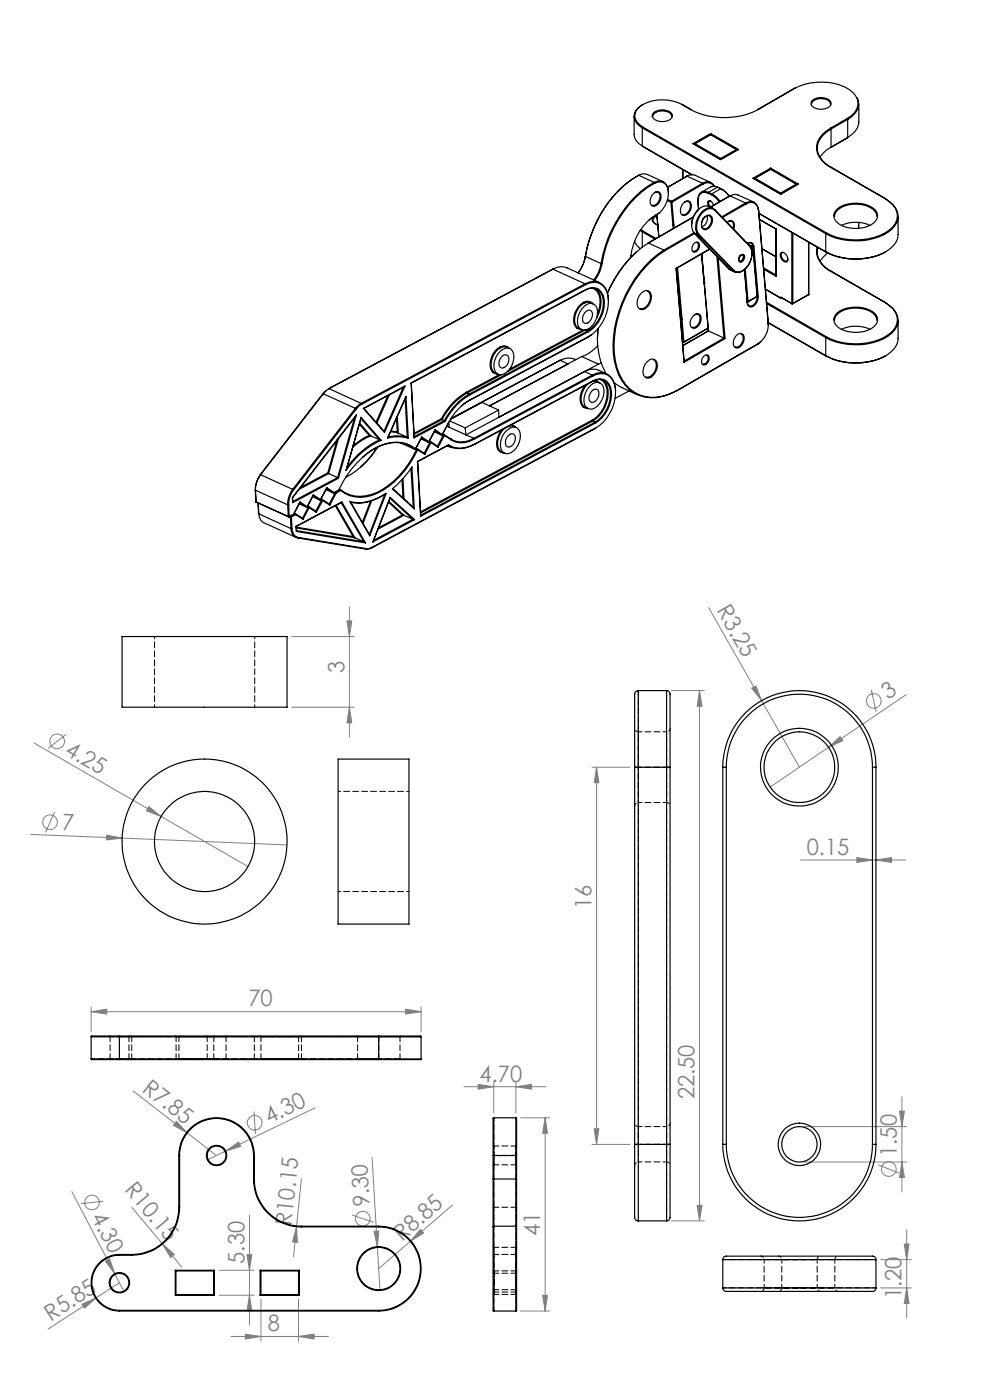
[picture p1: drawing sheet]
<svg xmlns="http://www.w3.org/2000/svg" width="210mm" height="297mm" viewBox="0 0 210 297" stroke-linecap="round" stroke-linejoin="round" font-family="sans-serif">
<defs><g id="words">
<g font-size="4.8" fill="#808080">
<text x="151.9" y="129.5" transform="rotate(60 151.9 129.5)">R3.25</text>
<text x="73" y="142.8" transform="rotate(-90 73 142.8)">3</text>
<text x="188.4" y="148.6" transform="rotate(-34 188.4 148.6)">3</text>
<text x="13.5" y="160" transform="rotate(30 13.5 160)">4.25</text>
<text x="13.1" y="176.2" transform="rotate(2 13.1 176.2)">7</text>
<text x="171.1" y="181.4">0.15</text>
<text x="125.5" y="192.8" transform="rotate(-90 125.5 192.8)">16</text>
<text x="52.7" y="213.5">70</text>
<text x="29.9" y="231.4" transform="rotate(38 29.9 231.4)">R7.85</text>
<text x="101.7" y="229.4">4.70</text>
<text x="147.3" y="233.2" transform="rotate(-90 147.3 233.2)">22.50</text>
<text x="57.1" y="238.5" transform="rotate(-26 57.1 238.5)">4.30</text>
<text x="190.2" y="245.4" transform="rotate(-90 190.2 245.4)">1.50</text>
<text x="26.3" y="252.5" transform="rotate(50 26.3 252.5)">R10.15</text>
<text x="78.5" y="255.9" transform="rotate(-93 78.5 255.9)">9.30</text>
<text x="19.3" y="258.1" transform="rotate(62 19.3 258.1)">4.30</text>
<text x="61.9" y="260.1" transform="rotate(-84 61.9 260.1)">R10.15</text>
<text x="85.3" y="263.5" transform="rotate(-41 85.3 263.5)">R8.85</text>
<text x="114.6" y="262.3" transform="rotate(-90 114.6 262.3)">41</text>
<text x="51.8" y="268.1" transform="rotate(-90 51.8 268.1)">5.30</text>
<text x="191.3" y="275.6" transform="rotate(-90 191.3 275.6)">1.20</text>
<text x="10.8" y="280.4" transform="rotate(-33 10.8 280.4)">R5.85</text>
<text x="56.8" y="282.4">8</text>
</g>
</g></defs>
<g fill="none" stroke="#808080" stroke-width=".21">
<path d="M61.9 135h13.2M73.6 131.7h1l-.5 3.3zM74.1 128.7v27.7M150.3 128.9l11.2 19.7M7.3 157.7l45.3 26.1M14 155.8l-3.8 2.9M61.9 150h13.2M74.1 150l.5 3.3h-1zM142.4 146.5h7M148.4 146.5v112.5M148.4 146.5l.5 3.3h-1zM159.5 146l.8-.5 1.2 3.1z"/>
<path d="M161.5 148.6l8.1 14.2M175.8 158.5l2.4-2.2 .6 .8zM184.8 146.4l1 4.6M192.2 147.4l-28.8 19.6M6.5 177l54.4 2.2M11.6 172.2l-2 4.4M22.6 177.2l3.3 .6-3.3 .4zM31.6 171.1l2.6 2.1-3.1-1.2zM125.6 162.8h8M126.5 162.8l.5 3.2h-1zM126.5 162.8v80M169.8 182.5h22.4"/>
<path d="M181.8 181.9l3.3 .6-3.3 .4zM185.8 182.5l3.3-.6v1zM19.3 214.6l3.3-.5v1zM19.3 213.6v5.3M19.3 214.6h70M86 214.1l3.3 .5-3.3 .5zM89.3 213.6v5.3M28.3 231.5l11.4 8.8M37.4 237.9l2.3 2.4-2.9-1.6zM53.9 235.8l.3 4.8M66.8 235l-22.8 11.1M98.4 230.5h17.4"/>
<path d="M101.4 230l3.3 .5-3.3 .6zM104.7 229.5v6.6M109.4 230.5l3.3-.5v1.1zM109.4 229.5v6.6M110.4 237.1h6.2M115.6 237.1l.5 3.3h-1zM115.6 237.1v41M126 239.5h1l-.5 3.3zM170.6 239h21.7M190.8 235.7h1l-.5 3.3zM191.3 232.7v20.2M15.2 252.8l9.1 17.4"/>
<path d="M21.9 254.8l-4.8 .5M27.9 256.1l6.6 7.8M39.7 240.3l6.2 4.8M47.9 244.2l2.7-1.9 .4 .9zM52.9 257.8v23.3M63.9 250.1l-1.6 16.5M74.7 257.8l4.5 1.5M78.9 245.5l1.7 28.3M95.9 255.7l-8.9 7.6M125.6 242.8h8M142.4 259h7M147.9 255.7h1l-.5 3.3z"/>
<path d="M170.6 246.5h21.7M186.3 247.1l4.4 1.8M191.3 246.5l.5 3.3h-1zM17.4 276.7l3-1.4-2.5 2.2zM20.4 275.3l-10.2 6.6M22.4 267.5l.8-.5 1.1 3.2zM24.3 270.2l2 3.8M25.3 272.1l-4.9 3.2M34.5 263.9l2.5 2.2-.8 .7zM34.5 263.9l4 4.9M46.5 269.5h7.4M46.5 274.8h7.4"/>
<path d="M52.4 266.2h1l-.5 3.3zM52.9 274.8l.5 3.3h-1zM55.4 275.6v8.9M62.9 260.2l.2 3.4-1-.1zM63.3 275.6v8.9M79.3 261.2h1.1l-.4 3.3zM87 263.3l-6.7 5.8M89.2 260.8l.7 .8-2.9 1.7zM110.4 278.1h6.2M115.1 274.8h1l-.5 3.3zM186.8 267.2h6.5M186.8 273.2h6.5"/>
<path d="M191.8 263.9h1l-.5 3.3zM192.3 260.9v18.7M192.3 273.2l.5 3.3h-1zM49 283.5h20.7M52 283l3.4 .5-3.4 .6zM63.3 283.5l3.3-.5v1.1z"/>
<circle cx="12.1" cy="157.3" r="1.55"/>
<circle cx="185.3" cy="148.7" r="1.55"/>
<circle cx="10.6" cy="174.4" r="1.55"/>
<circle cx="54" cy="238.2" r="1.54"/>
<circle cx="19.5" cy="255.1" r="1.56"/>
<circle cx="76.9" cy="258.5" r="1.55"/>
<circle cx="188.5" cy="248" r="1.56"/>
</g>
<g fill="#808080">
<path d="M22.4 267.5l.8-.5 1.1 3.2z"/>
<path d="M159.5 146l.8-.5 1.2 3.1z"/>
<path d="M37.4 237.9l2.3 2.4-2.9-1.6z"/>
<path d="M31.6 171.1l2.6 2.1-3.1-1.2z"/>
<path d="M22.6 177.2l3.3 .6-3.3 .4z"/>
<path d="M47.9 244.2l2.7-1.9 .4 .9z"/>
<path d="M17.4 276.7l3-1.4-2.5 2.2z"/>
<path d="M175.8 158.5l2.4-2.2 .6 .8z"/>
<path d="M89.2 260.8l.7 .8-2.9 1.7z"/>
<path d="M62.9 260.2l.2 3.4-1-.1z"/>
<path d="M79.3 261.2h1.1l-.4 3.3z"/>
<path d="M34.5 263.9l2.5 2.2-.8 .7z"/>
<path d="M86 214.1l3.3 .5-3.3 .5zM19.3 214.6l3.3-.5v1zM109.4 230.5l3.3-.5v1.1zM101.4 230l3.3 .5-3.3 .6z"/>
<path d="M52 283l3.4 .5-3.4 .6zM63.3 283.5l3.3-.5v1.1z"/>
<path d="M181.8 181.9l3.3 .6-3.3 .4zM185.8 182.5l3.3-.6v1z"/>
<path d="M74.1 150l.5 3.3h-1zM73.6 131.7h1l-.5 3.3z"/>
<path d="M52.4 266.2h1l-.5 3.3zM52.9 274.8l.5 3.3h-1zM115.6 237.1l.5 3.3h-1zM115.1 274.8h1l-.5 3.3zM190.8 235.7h1l-.5 3.3zM191.3 246.5l.5 3.3h-1zM191.8 263.9h1l-.5 3.3zM192.3 273.2l.5 3.3h-1zM126.5 162.8l.5 3.2h-1zM126 239.5h1l-.5 3.3zM148.4 146.5l.5 3.3h-1zM147.9 255.7h1l-.5 3.3z"/>
</g>
<g fill="none" stroke="#000" stroke-width=".25">
<path d="M168.6 18.7a12.3 12.3 0 0 1 11.6 .3 3.2 3.2 0 0 1 .4 5.6l-.9 .5M168.6 18.7l-7.8 4.5M134.5 24.7v3.8a2.7 2.7 0 0 0 1.7 2.5M135.4 37.2a24.3 24.3 0 0 0-11.2 17.2M135.5 37.2a24.2 24.2 0 0 0-11 15.4l-.3 1.8M135.5 37.2a1.98 1.98 0 0 1 1.8-.2l3.3 1.5M135.5 37.2l3.2 1.5M136.2 31l10.5 6.1M136.2 31l10.6 6.1M136.2 27.1l39 22.5M136.2 27.1v3.9M136.3 22.2a2.58 2.58 0 0 0-1.3 3.9l1.2 1"/>
<path d="M136.3 26.9l-.1 .2M136.3 26.9l39 22.5M138.5 24.7a1.85 1.85 0 0 1 2.4-1.1 1.45 1.45 0 0 1 1.6 1.1M138.6 24a3 3 0 0 1 3.8 0 .89 .89 0 0 1-.4 1.4 2.88 2.88 0 0 1-3.6-.6zM138.7 38.7a23 23 0 0 0-9.8 11.9l-1.1 3.5-.3 1.8M138.7 38.7l.2 .2M138.7 38.7a2.04 2.04 0 0 1 2.3 .1 2.04 2.04 0 0 1 .8 2.2M138.9 38.9a23 23 0 0 0-10.3 13.2l-.9 3.8M138.9 38.9a1.82 1.82 0 0 1 2.8 1.5 5.4 5.4 0 0 1-2.5 5.1M144.6 22.2a8.6 8.6 0 0 0-9.2 .7 2.21 2.21 0 0 0 .3 3.6l.6 .4M144.6 22.2l1.9 1M144.8 35.9v2"/>
<path d="M145.7 37.4l-4.1 2.3M145.7 37.4a1.91 1.91 0 0 1 1.7-.2l3.3 1.5M145.7 37.4l3.3 1.5M145.7 37.4l-4.1 2.4M146.5 23.2a15.9 15.9 0 0 0 14.3 0M147 30.5l5.9 3.3M147 30.5l5.9 3.4M147.4 30.5h-.1M147.4 30.5h.1M147.4 30.5l-.1 .1M147.4 30.5l5.5 3.1M149 38.9l.2 .1"/>
<path d="M149 38.9a1.66 1.66 0 0 1 2.5 .6M149 38.9l-6.6 3.8M149.2 39a1.6 1.6 0 0 1 2.2 .5M149.2 39l-6.7 3.9M150.7 28.5h.1M150.7 28.5v.1M150.7 28.5l-3.3 2M150.7 28.3v.3M150.7 28.6l5.5 3.1M150.7 28.3l5.9 3.4M150.7 28.3l-3.7 2.2M150.7 28.6l-3.3 1.9"/>
<path d="M150.8 28.5l-.1 .1M150.8 28.5l5.5 3.2M152.2 39.7a1.47 1.47 0 0 0-1.5 0l-1.9 1.1M152.2 39.7l.8 .3M152.2 39.7l-1.9 1.1M152.2 39.7l.7 .3M152.9 33.6l-.1 .2M152.9 33.6l.1 .2M152.9 33.8v.1M156.2 31.7l.1 .2M156.2 31.7l-3.3 1.9M156.3 31.7l.1 .1"/>
<path d="M156.3 31.7h-.1M156.4 31.8h.1M156.6 31.7l-3.7 2.1M156.6 31.7l-3.7 2.2M159.7 37.8h.2M159.7 37.8l5.9 3.4M160.1 37.8l-.1 .1M160.1 37.8h.1M160.2 37.8l-.1 .2M160.2 37.8l5.4 3.2M163.4 35.9h.1M163.4 35.9l-3.3 1.9"/>
<path d="M163.5 35.7v.2M163.5 35.9h.1M163.5 35.7l5.8 3.3M163.5 35.7l-3.8 2.1M163.5 35.9l-3.3 1.9M163.5 35.9l5.4 3.1M163.5 35.9l5.5 3.1M168.9 39l.1 .2M168.9 39h.1M168.9 39l-3.3 2M169 39l.1 .2M169.1 39.1v.1"/>
<path d="M169.3 39l-3.7 2.2M172.2 22.1a1.85 1.85 0 0 1 2.4-1.1 1.45 1.45 0 0 1 1.5 1.1M172.2 21.4a3 3 0 0 1 3.9 0 .89 .89 0 0 1-.4 1.4 3.1 3.1 0 0 1-3.5-.3l-.2-.3zM176.2 35.5l11.6 6.7M176.2 27.2a4.9 4.9 0 0 0-3 4.5 5.4 5.4 0 0 0 3 3.8M176.2 27.2l.1 .2M176.2 31.3h.1M176.3 27.4a4.6 4.6 0 0 0-2.7 5.3 6.1 6.1 0 0 0 2.7 2.8M176.3 31.2a6.6 6.6 0 0 0-2.4 2.2M176.3 31.2l-.1 .1M176.3 27.4v3.8M179.7 25.1l.1 .2"/>
<path d="M179.7 25.1l-3.5 2.1M179.8 29.2l-3.6 2.1M179.8 25.3l-3.5 2.1M179.8 25.3v3.9M179.8 29.2l-3.5 2M181.8 20.7a3.1 3.1 0 0 1-1.1 4.1l-.9 .5M182.2 22.1v3.8a3.9 3.9 0 0 1-2.4 3.3M117.3 57.1l-47.5 25.3M117.3 57.1a3.2 3.2 0 0 1 3-.3l6.8 3.1M117.3 57.1l6.8 3.1M124.2 54.4h.1M124.2 54.4a7.7 7.7 0 0 1-1.6 3.5 7.3 7.3 0 0 0 1.6-3.5"/>
<path d="M124.2 54.4l3.3 1.5M127.5 55.9h.2M127.5 55.9a7.8 7.8 0 0 1-1.6 3.5M127.7 55.9a7.7 7.7 0 0 1-1.5 3.6M133.8 54.3v.1M133.8 54.4v.2M134.6 51.2a3.1 3.1 0 0 0 1.3 1.5M135 53.4a25.4 25.4 0 0 0-6.2 8.8M135.8 48.9l.4 .3M135.9 48.7l.4 .3M136.2 49.2v3.2M136.2 49.2l2.7 1.5"/>
<path d="M136.3 49l-.1 .2M136.3 49l2.8 1.6M137.5 51.6a23.2 23.2 0 0 0-8.6 10.6M137.5 51.6l3.3 1.5M138.6 41.1l.4-.3a.77 .77 0 0 1 1.2 .5 2.18 2.18 0 0 1-1.5 2.5 1.33 1.33 0 0 1-.4-2.3zM138.9 45.8a.83 .83 0 0 0-.3 1.4l.9 .5M138.9 40.8l.4-.1a.86 .86 0 0 1 .7 1.3 1.5 1.5 0 0 1-1.7 1.5M139.1 45.6l-1.4 1.1M139.2 45.5a11.9 11.9 0 0 0-5.4 8.9M139.2 45.5l-.1 .1M139.3 45.5l.1 .7M139.3 45.8a.93 .93 0 0 0-.8 .8 .93 .93 0 0 0 .7 1l.3 .1"/>
<path d="M139.4 46.2h.1M139.4 46.2l.3 4M139.4 46.2l.4 4M139.9 45.1l-.8 .5M140.8 53.1a25.3 25.3 0 0 0-10.7 21.9 10.6 10.6 0 0 0 4.4 8.4 9 9 0 0 0 9-.4v-.1M140.8 53.1l.2 .1M141 53.2a24.7 24.7 0 0 0-10.5 23.3 9.4 9.4 0 0 0 5.2 7.3 9.3 9.3 0 0 0 7.8-.9M141.5 42.5l.8 .4M141.6 42.3l.8 .4M142.3 42.9h.2M142.3 42.9l.4 4.9M142.4 42.7l-.1 .2"/>
<path d="M142.4 42.7l.1 .2M142.5 42.9l.4 4.9M142.7 47.8h.2M142.7 47.8l.1 .7M142.9 47.8l.1 .6M143.4 56.9v.1M143.4 56.9l1.7 20M143.4 57l1.7 19.9M143.5 56.9l1 10.8M143.7 56.8l1 10.9M145 43.1a.9 .9 0 0 1 1.1-.5 .9 .9 0 0 1 .5 1.1 1.8 1.8 0 0 1-1.7 2 1.71 1.71 0 0 1 .1-2.6zM145.3 42.9a.71 .71 0 0 1 .7-.1 .71 .71 0 0 1 .4 .6 1.75 1.75 0 0 1-1.6 2.1"/>
<path d="M147 46.1l-9.5 5.5M147.1 46l-9.6 5.6M147.2 51.7l.6-.4a1.05 1.05 0 0 1 .2 1.9l-.7 .3-.3-.1a1.18 1.18 0 0 1 .2-1.7zM147.2 49.4h.1M147.2 49.4l7.4 7.6M147.2 49.4l-6.4 3.7M147.2 49.4l.9 .4M147.4 49.5l-6.4 3.7M147.9 51.5a1.12 1.12 0 0 1 .1 1.2 1.12 1.12 0 0 1-1 .6M148 42.8l.2 1.6a4.7 4.7 0 0 0-1.5 3.3M148 42.8h.1M148.1 42.8l.1 1.6"/>
<path d="M148.1 49.8l7.3 7.6M148.3 49.7l-.2 .1M148.3 49.7l7.3 7.6M148.8 53.9l.6 6.2M149.5 46l.8-.3a1.44 1.44 0 0 1 .1 2.4 .91 .91 0 0 1-1.4 .2 1.87 1.87 0 0 1 .5-2.3zM149.5 46l.5-.3a.89 .89 0 0 1 1 .2 .89 .89 0 0 1 .1 1 1.68 1.68 0 0 1-1.9 1.7 1.83 1.83 0 0 1 .3-2.6zM150 45.8a2.06 2.06 0 0 1-1.1 2.4M150.2 41a1.49 1.49 0 0 0-1.7 .2 1.49 1.49 0 0 0-.4 1.6M150.2 41l.7 .3M150.3 40.8l-.1 .2M150.3 40.8a1.54 1.54 0 0 0-1.8 .2 1.54 1.54 0 0 0-.4 1.7l-.1 .1M150.3 40.8l.7 .3"/>
<path d="M150.5 52.8l-7.1 4.1M150.6 52.9l-7.2 4.1M150.8 42.7h-.4l-.1 .2 .1 .5 .3 .5M150.9 41.3l.9 .6 .8 .9M151 41.1l-.1 .2M151 41.1l.9 .7 .9 .9M151.2 44.2a2.2 2.2 0 0 0-3.2 .4 4 4 0 0 0-.8 4.8M151.3 43.5v-.1a.67 .67 0 0 0-.4-.7 .67 .67 0 0 0-.8 .1l.3 1M151.7 44.7a1.47 1.47 0 0 0-2.1 0 3.9 3.9 0 0 0-1.3 5M151.7 44.5a1.87 1.87 0 0 0-2.8 .4 4.3 4.3 0 0 0-1.1 4.4l.3 .5M151.7 44.5v.2M151.7 44.5l7.3 7.6"/>
<path d="M151.7 44.7l7.3 7.5M152.1 54.4l1.5 17.3M152.3 54.7l1.5 17.1M152.9 40a4.3 4.3 0 0 1 1.8 1.6M152.9 40h.1M152.9 40l-1.9 1.1M153 40l.9 .7 .8 .9M154.6 57h.1M154.6 57l1.3 .7M154.6 57l.8 .4M154.9 41.6l-4.2 2.4M154.9 41.6a1.74 1.74 0 0 1 1.7-.2l3.3 1.5"/>
<path d="M154.9 41.6l3.3 1.5M155.5 48.5a.98 .98 0 0 0 .1-1.1 .98 .98 0 0 0-1-.5l-.4 .3a.89 .89 0 0 1 1.2-.3 .89 .89 0 0 1 .4 1l-.2 .7M155.6 57.3l-.2 .1M157 54.3l.4-.3a.76 .76 0 0 1 .3 .9 .76 .76 0 0 1-.8 .5l-.2-.5zM157.1 54.1l.5-.2a1 1 0 0 1 .2 1.1 1 1 0 0 1-.8 .6 .91 .91 0 0 1 .1-1.5zM157.5 54.1a.8 .8 0 0 1 .2 .8 .8 .8 0 0 1-.8 .5M157.9 57.2l.6 7M158.1 57l.6 7M158.2 43.1l.1 .1M158.2 43.1a1.76 1.76 0 0 1 1.9-.1 1.76 1.76 0 0 1 .8 1.7M158.2 43.1l-5.1 2.9M158.3 43.2a1.64 1.64 0 0 1 1.8-.1 1.64 1.64 0 0 1 .8 1.6"/>
<path d="M158.3 43.2l-5.1 2.9M158.5 51.6h.8l.3 .3 .1 .4M158.5 51.6a.85 .85 0 0 1 1-.1 .85 .85 0 0 1 .4 .8M158.8 51.9l.9 .4M159 52.1a3.8 3.8 0 0 1-.8 4.8 1.97 1.97 0 0 1-2.8 .5M159 52.1l.7 .3M159 52.2a3.7 3.7 0 0 1-1.3 5.1 1.62 1.62 0 0 1-2.1 0M159 52.1v.1M159 52.1l.6 .3M159.6 52.4l.1 .2M159.6 52.4h.1M159.6 52.4l-.3 .2"/>
<path d="M159.7 52.4l.1 .1M159.7 52.3h.2M159.7 52.6l.9 10.3M159.7 52.3v.1M159.7 52.6l-.3 .2M159.8 52.5l-.1 .1M159.8 52.5l.9 10.3M159.9 52.3l.9 10.6M160.9 44.7l2 23.9M160.9 44.7h.1M160.9 44.7l2.1 23.9M161 45.3l14.2 8.1"/>
<path d="M161 45.3l14.2 8.2M161.1 46.6l3.5 2M161.1 46.5l3.5 2.1M161.6 52.7l3 1.8M161.6 52.8l3 1.7M162 57.1l2.6 1.5M162 56.8l2.6 1.5M164.6 48.6v10M164.6 48.6h.1M165.6 41l-.1 .1M165.6 41l.1 .1M165.7 53.5a1.34 1.34 0 0 1 1.2 2.1 1.34 1.34 0 0 1-1.2-2.1z"/>
<path d="M165.9 53.6a1.18 1.18 0 0 0 1 1.8l.2-.5M168 49.3v15.1M168.2 49.5v14.9M171.5 51.4v11.1M171.6 51.4v11M173.3 52.4a4.2 4.2 0 0 0 1.9 4.5l1 .6M173.5 52.5a4.1 4.1 0 0 0 1.8 4.5l1 .6M175.2 53.4v.1M175.2 49.6v3.8M175.3 49.4l-.1 .2M175.6 53.7l-1 .9-.7 .8M176.2 57.5l11.6 6.7"/>
<path d="M177 45.9a3.1 3.1 0 0 1 3-2.4 6.2 6.2 0 0 1 5.6 1.4l.4 1M177.6 44.3a6.8 6.8 0 0 1 8.1 .3 1.97 1.97 0 0 1-.9 3.1 6.8 6.8 0 0 1-7.4-.7 1.72 1.72 0 0 1 .2-2.7zM178.5 47.8a7.1 7.1 0 0 1 6 0M182.2 47.2l-.1 1.3M187.8 42.2a4.3 4.3 0 0 1 2.6 3.6 4.9 4.9 0 0 1-3.7 4.1 13.9 13.9 0 0 1-11.4-.5M187.8 53.4a14 14 0 0 1-12.6 .1M187.9 42.2a4.1 4.1 0 0 1 2.3 5 7.4 7.4 0 0 1-5.1 3.5 14 14 0 0 1-9.9-1.1M190.5 45.9v3.8a4.7 4.7 0 0 1-3.1 4 14.3 14.3 0 0 1-12.2-.3M105.9 79.5l-7 3.7M106.2 74.4a1.65 1.65 0 0 1 2.5 0 3.8 3.8 0 0 1-2.2 5.1 1.46 1.46 0 0 1-1.7-1.7 4.5 4.5 0 0 1 1.4-3.4zM106.3 75.8a.89 .89 0 0 1 .7-.5 .89 .89 0 0 1 .9 .5 1.92 1.92 0 0 1-1.3 2.3 1.06 1.06 0 0 1-.6-1.8zM106.3 79.5l-7.3 3.9"/>
<path d="M108 73.9a1.44 1.44 0 0 0-2-.3 4.1 4.1 0 0 0-1.7 5.1 1.32 1.32 0 0 0 1.2 .6M108.1 73.9a2.07 2.07 0 0 0-3 .8 3.7 3.7 0 0 0-.6 4l.4 .4 .8 .3M118.8 76.4l-23.1 12.4M118.8 76.4l-23.2 12.6M122.1 76.3a3.5 3.5 0 0 0-3.3 .1M123.4 75.6l-19.6 10.5 16.7-8.9-1.7-.8M123.4 75.6l3.5 1.7M123.6 70l-15.5 8.3M123.9 65a1.57 1.57 0 0 1 1.9-.6 1.57 1.57 0 0 1 1 1.7 4.2 4.2 0 0 1-2.6 3.9 1.5 1.5 0 0 1-1.7-1.7 4.4 4.4 0 0 1 1.4-3.3zM124 66.4a.9 .9 0 0 1 .8-.6 .9 .9 0 0 1 .8 .5 1.98 1.98 0 0 1-1.3 2.3l-.3-.1a1.5 1.5 0 0 1 0-2.1zM124.1 70l-16.4 8.8M124.1 60.2l.1 .2"/>
<path d="M124.1 60.2a3.2 3.2 0 0 1 4.9 2.7v.7M124.1 60.2l-47.5 25.4M124.2 61.5a2.42 2.42 0 0 1 3.8 2 7.1 7.1 0 0 1-3.3 6.7M124.2 60.4a3.1 3.1 0 0 1 4.8 2.6 8.9 8.9 0 0 1-4.2 8.4M124.2 60.4l-47.5 25.4M124.2 70l.5 .2M124.3 61.4a2.5 2.5 0 0 1 3.9 2.1 7.4 7.4 0 0 1-3.4 6.9M124.3 61.4l-37.1 19.9M124.3 61.4l-37.1 19.8M124.7 70.2l.1 .2M124.7 70.2l-25.2 13.4M124.8 70.4l-25.1 13.4"/>
<path d="M124.8 71.4l-25.1 13.5M124.8 71.4l-25.1 13.4M125.5 71l-.8 .5M125.6 79.6l.2 .2M125.6 79.6a3 3 0 0 1 4.7 1.7l.3 1.7M125.6 79.6l-25.1 13.4M125.7 61.1a3.3 3.3 0 0 1 1.5 4l-.5 1.6M125.7 64.4a1.64 1.64 0 0 0-2.5 .2 4 4 0 0 0-1.1 4.7l.3 .4 .8 .1M125.8 79.8a3.1 3.1 0 0 1 4.7 2.6 8.9 8.9 0 0 1-4.1 8.4M125.8 79.8l-25.2 13.4M125.9 64.5a2.09 2.09 0 0 0-3.1 .7 3.7 3.7 0 0 0-.6 4l.6 .5 .6 .2M126.3 61.2a3.6 3.6 0 0 1 1.1 4l-.9 2.4"/>
<path d="M126.8 71.6l.1-1.9a15 15 0 0 0 1.7 9.6M126.8 73.3l-1 1-1.2 .8-1.2 .5M126.9 77.3l-28.1 14.9M127.5 77l-.6 .3M128.7 79.3a4.2 4.2 0 0 0-4.7-.5l1.6 .8M136 62.2a1.22 1.22 0 0 1 1.7-.4 1.22 1.22 0 0 1 .4 1.6 2.31 2.31 0 0 1-2.2 2.2 1.97 1.97 0 0 1-.3-2.9zM137.3 76.7a1.13 1.13 0 0 1 1.3-.5 1.13 1.13 0 0 1 .8 1.1 2.87 2.87 0 0 1-1.8 2.9 1.22 1.22 0 0 1-1.2-1.7l.5-1.3zM137.4 61.8a1.85 1.85 0 0 1 .1 2.6 1.62 1.62 0 0 1-1.8 1M138.6 76.3a1.81 1.81 0 0 1 .2 2.7 1.6 1.6 0 0 1-1.8 1M144.5 67.7l.4 4.9M144.7 67.7h-.2M144.7 67.7l.4 4.8"/>
<path d="M144.8 72.6h.1M144.8 72.5l.1 .1M144.9 72.6h.1M144.9 72.6h.2M145.1 72.5l-.2 .1M145.1 72.5v.1M147 67a.92 .92 0 0 1 1.2-.4 .92 .92 0 0 1 .5 1.1 1.79 1.79 0 0 1-1.8 1.9 1.68 1.68 0 0 1 .1-2.6zM147.4 66.8l.3-.2a.84 .84 0 0 1 .8 1.2 1.53 1.53 0 0 1-1.7 1.6M149.2 75.6l.3-.2 .6-.1a1.29 1.29 0 0 1 .2 1.4 1.29 1.29 0 0 1-1.2 .7 1.17 1.17 0 0 1 .1-1.8zM149.4 60.1h.1M149.4 60.1v.2M149.9 75.4a1.09 1.09 0 0 1 .2 1.2 1.09 1.09 0 0 1-1 .6"/>
<path d="M150.2 69.6l-5.1 3M150.2 69.6l-5.1 2.9M150.2 70.2h.1M150.2 70.2l-1.4-16.3 1.5 16.3M150.2 70.2l-5.3 3.1M150.3 70.2l3.3 1.5M150.3 70.2l-5.4 3.1M153.6 71.7l.2 .1M153.6 71.7l-8.5 4.9M153.8 71.8l-8.7 5.1M156.2 71.2a.92 .92 0 0 1 1.1-.4 .92 .92 0 0 1 .6 1.1 1.85 1.85 0 0 1-1.9 1.9 1.79 1.79 0 0 1 .2-2.6zM157.2 70.9a1.55 1.55 0 0 1-.1 2.3l-.8 .5-.3-.1"/>
<path d="M158.5 64.1h.1M158.7 64h-.2M158.7 64l-.1 .1M160.6 62.9h.1M160.6 62.9l-2 1.2M160.6 62.9l-1.9 1.1M160.6 62.9h.2M160.6 62.9a1.67 1.67 0 0 1-1.7 2l-.3-.3-.1-.5M160.7 62.8l-.1 .1M160.8 62.9a2.06 2.06 0 0 1-1.6 2.2l-.6-.4-.1-.5M160.8 72.9l-17.3 10.1M160.8 72.9l-17.3 10"/>
<path d="M161.3 72.5l-.6 .5M162.4 61.3l3.2 1.9M162.6 64.1l12.7 7.3M162.6 64.4l12.6 7.2M162.9 68.6a4.9 4.9 0 0 1-2.1 4.3M163 68.6h.1M163 69v-.5l12.2 7M163 68.4l12.2 7.1M165.7 63.1h-.2M165.7 63.1h.1M165.7 63.1l2.3 1.3M165.7 63.1l-.1 .1"/>
<path d="M165.8 63.1l-.2 .1M168 64.4h.2M168 64.4h.1M168.2 64.4h-.1M171.5 62.5l-3.4 1.9M171.5 62.5h.1M171.5 62.5l-3.3 1.9M171.6 62.4l-.1 .1M175.2 75.5h.1M175.2 71.6v3.9M175.3 71.4l-.1 .2M177 67.9a3.1 3.1 0 0 1 3-2.4 6.2 6.2 0 0 1 5.6 1.4l.4 1"/>
<path d="M177.6 66.4a6.8 6.8 0 0 1 8.1 .2 1.97 1.97 0 0 1-.9 3.1 6.8 6.8 0 0 1-7.4-.7 1.72 1.72 0 0 1 .2-2.6zM178.5 69.9a7.1 7.1 0 0 1 6 0M187.8 64.2a4.3 4.3 0 0 1 2.6 3.6 4.9 4.9 0 0 1-3.7 4.2 13.9 13.9 0 0 1-11.4-.6M187.8 75.5a14 14 0 0 1-12.6 0M187.9 64.3a4.1 4.1 0 0 1 2.3 5 7.4 7.4 0 0 1-5.1 3.4 14 14 0 0 1-9.9-1.1M190.5 67.9v3.9a4.7 4.7 0 0 1-3.1 3.9 14.3 14.3 0 0 1-12.2-.2M68.6 83.5l-13.4 17.2M68.6 83.5l-13.3 17.2M68.6 83.5l6.8 3.1M69.1 82.9l-.6 .7M69.8 82.4l-1.2 1.1M69.8 82.4l6.8 3.2"/>
<path d="M71.5 93.4l-2 6.9M71.8 93l-2.1 7.5M73.5 99.4l-.1 .4M75.2 88.6l-3.6 12.7M75.4 86.6l.2 .2M75.4 86.6l-13.3 17.2M75.6 86.8l-13.3 17.2M75.6 88l-13.6 17.6M75.6 88l-3.8 13.5M76.2 90l2.1 2.4M76.3 89.7l2.3 2.8M76.6 88.8l3.9 4.5"/>
<path d="M76.6 88.5l-3 10.9M76.6 88.5l4.3 4.9M76.6 88.5l-3.2 11.3M76.6 85.6l-1.2 1M76.6 85.6l.1 .2M76.7 85.8l-1.1 1M77.1 86.6h.1M77.1 86.6l4.5 5.2M77.2 86.6l4.3 4.9M78.3 92.4l-1.7 .9-1.7 1.2M78.3 92.4l.3 .1M78.6 92.5a12.6 12.6 0 0 0-3.8 2.4"/>
<path d="M78.6 92.5l1.9 .8M80.1 94.9a21.5 21.5 0 0 1-3.5 4.2M80.1 94.8a17.5 17.5 0 0 1-6.8 6.4M80.5 93.3l.4 .1M80.5 93.3a18.1 18.1 0 0 0-6.9 5.8M80.9 93.4a17.6 17.6 0 0 0-7.5 6.4M82.2 93a8.2 8.2 0 0 1 4.4 0M82.3 92.8l-.1 .2M82.3 92.7a8.1 8.1 0 0 1 4.1 0M82.3 83.9l-2.5 5.7M82.6 83.8l-2.7 5.9M82.8 91.6l1.7 .3"/>
<path d="M82.9 91.4l1.4 .2M84.1 88.7l.2 2.9M84.3 91.6l.2 .3M84.3 88.3l.2 3.6M84.5 91.9l1.9 .8M85 94l3.1 1.4M85.5 82.2l-4 9.3 .1 .3M85.9 81.9l-8.7 4.7M85.9 81.9l-4.3 9.9M85.9 81.9l-8.8 4.7M85.9 84.6l.5 8.1M86.1 84.1l-3.8 8.7"/>
<path d="M86.1 84.1l.5 8.9M86.1 84.1l-3.9 8.9M86.4 92.7l.2 .3M87.2 99.4l.5 8.2 .2 .3M87.2 81.2v.1M87.2 81.2l.6 11.7M87.2 81.3l.6 11.6M87.4 99.1l.5 8.8-4.7-4.2a22.3 22.3 0 0 0 4.2-4.6zM88.1 95.4a7 7 0 0 0-7.8-.6l-2.5 1.4-.9 .8M88.1 95.2a7 7 0 0 0-7.8-.5 19.4 19.4 0 0 0-8.4 9.3M88.1 95.2v.2M88.2 95.1l.2 .1"/>
<path d="M88.4 95.2a18.9 18.9 0 0 1-8.4 9.3 7.3 7.3 0 0 1-7.8-.6M88.4 95.2l.2 .2M88.5 95.2l1.5 1M88.5 97.9h.1M88.5 97.9l.7 11.6M88.6 95.4a18.9 18.9 0 0 1-8.6 9.2 7.1 7.1 0 0 1-7.7-.5M88.6 95.4l1.5 1M88.6 97.9l.6 11.6M89.3 93.1l1.6 .7M89.4 92.9l1.5 .9M89.5 92.7l-1.4 2.6M89.5 92.7l1.5 1"/>
<path d="M89.5 92.7l-1.4 2.5M91 93.7l-.1 .1M91.1 93.6l.2 .1M91.3 93.7l-1.3 2.5 .1 .2M91.3 93.7l.1 .2M91.3 93.7l1.5 .9M91.4 93.9l-1.3 2.5M91.4 93.9l1.5 1M92.1 91.6l1.6 .7M92.3 91.4l1.4 .9M92.3 91.2l-1.4 2.6M92.3 91.2l1.5 1"/>
<path d="M92.3 91.2l-1.3 2.5M92.8 94.6l.1 .3M93.6 88.8l.2 .2M93.6 88.8l-5.8 3.1M93.8 89l.5 .2M93.8 89l-6 3.1M93.8 92.2l-.1 .1M93.9 92.1h.2M94.1 92.1l.2 .3M94.1 92.1l-1.3 2.5M94.2 92.2l1.5 .9v.2M94.3 89.2l.1 .2"/>
<path d="M94.3 92.4l-1.4 2.5M94.3 92.4l1.4 .9M94.3 89.2l-6.4 3.4M94.4 89.4l-6.6 3.5M94.8 90.4l.5 .3M94.8 94.6l1.3 .4M95 94.5l.5 .3M95.1 89.8h.1M95.1 89.8l-1.3 2.5M95.1 89.8l-1.3 2.4M95.1 94.4l-6.5 3.5M95.1 94.4l-6.6 3.5"/>
<path d="M95.2 89.6l.1 1.1M95.3 90.7l3.5 1.5M95.4 89.3l3.3 1.5M98.7 90.8l.1 1.4M98.8 92.2l1.7 .8M98.9 83.2a13.6 13.6 0 0 0-5.3 5.6M98.9 83.2l.1 .2M99 83.4a13.9 13.9 0 0 0-5.2 5.6M99 83.4l.5 .2M99.5 83.6a14.5 14.5 0 0 0-5.2 5.6M99.5 83.6l.2 .2M99.6 84.9l-1.7 1.2"/>
<path d="M99.7 83.8a12.9 12.9 0 0 0-5.3 5.6M99.7 84.9h.1M99.7 84.8a11.9 11.9 0 0 0-4.6 5M99.7 84.8v.1M100.5 93a4.8 4.8 0 0 1-4.9 .1M100.5 93l.1 .2M100.6 94.3a5.3 5.3 0 0 1-5.6 .2M100.6 94.3h.1M100.6 93.2a4.7 4.7 0 0 1-4.9 .1M100.6 94.2a5.3 5.3 0 0 1-5.5 .2M100.6 94.2v.1M102.2 85.4l3.6 1.6"/>
<path d="M105.8 87l-7.1 3.8M105.8 87v1.5M106.4 91.2a4.1 4.1 0 0 0-.7 4.3 1.32 1.32 0 0 0 1.2 .6M107 90.9a4 4 0 0 0-1.1 4.6l.4 .3 .7 .4M107.6 91.2a1.55 1.55 0 0 1 1.8-.5 1.55 1.55 0 0 1 1 1.6 4.1 4.1 0 0 1-2.6 3.9 1.46 1.46 0 0 1-1.6-1.6 4.4 4.4 0 0 1 1.4-3.4zM107.8 92.4l.8-.4a.89 .89 0 0 1 .7 1.2 1.4 1.4 0 0 1-1.8 1.5 1.8 1.8 0 0 1 .3-2.3zM108 90.3l.9 .1 .6 .3M108.4 90.1l1 .5M124.1 81.8a3.6 3.6 0 0 0-.4 4.5l.9 .3M124.7 81.4a4 4 0 0 0-1.1 4.6l.5 .4 .6 .3M125.3 81.7a1.57 1.57 0 0 1 1.8-.5 1.57 1.57 0 0 1 1 1.6 4.2 4.2 0 0 1-2.5 4 1.5 1.5 0 0 1-1.7-1.7 4.4 4.4 0 0 1 1.4-3.4zM125.6 82.9a.8 .8 0 0 1 .8-.3 .8 .8 0 0 1 .6 .7 1.8 1.8 0 0 1-1.5 2.1 1.51 1.51 0 0 1 .1-2.5z"/>
<path d="M125.6 89.1l.1 .2M125.6 89.1l-36.4 19.5M125.7 80.9a2.37 2.37 0 0 1 2.5-.2 2.37 2.37 0 0 1 1.3 2.2 7.2 7.2 0 0 1-3.3 6.7M125.7 89.3l.5 .3M125.7 89.3l-36.5 19.5M125.8 80.9a1.71 1.71 0 0 1 1.4 .3M125.8 80.9l-25.2 13.4M125.8 80.8a2.5 2.5 0 0 1 3.9 2.1 7.4 7.4 0 0 1-3.4 6.8M125.8 80.8v.1M125.8 80.8l-25.2 13.4M126.2 80.7l.6 .2 .3 .3M126.2 89.6l.1 .1"/>
<path d="M126.2 89.6l-36.9 19.7M126.3 89.7l-37.1 19.8M126.4 90.8l-47.6 25.4M126.4 90.8l-47.5 25.3M127.2 80.5a3.3 3.3 0 0 1 1.5 4 6.7 6.7 0 0 1-3.1 4.6M127.8 80.6a3.6 3.6 0 0 1 1.1 3.9 7.1 7.1 0 0 1-3.2 4.8M130.3 81.2l1.6 1 3.3 1.5M133.5 82.9l-3 1.6M54.2 104h.1M54.2 104l.1 2.4M54.2 104l6.8 3.1M54.2 104l.1 2.5"/>
<path d="M54.3 106.4l.1 .1M54.3 106.4v.1M54.3 106.5h.1M54.3 106.5l6.8 3.1M54.4 106.5l6.8 3.1M54.7 106.7l.2 2.3M54.8 106.7l.1 2.3M54.9 109l.3 1.1 .5 .7 7.1 3.2M54.9 109l6.8 3.1M55.2 100.7a5.5 5.5 0 0 0-1 3.3M55.2 100.7h.1M55.3 100.7a5.1 5.1 0 0 0-1.1 3.3"/>
<path d="M55.3 100.7l6.8 3.1M61 107.1h.2M61 107.1l.1 2.5M61.1 109.6h.2M61.1 109.6h.1M61.2 109.6h.1M61.2 107.1l.1 2.5M61.3 109.6h.1M61.4 109.6l.2 .1M61.6 109.7h.2M61.6 109.7l.1 2.4M61.6 109.5h.1"/>
<path d="M61.7 109.5l.1 .2M61.7 109.5l-.1 .2M61.7 112.1a1.9 1.9 0 0 0 1.4 2M61.8 109.7l.1 2.4M61.9 112.1h-.2M61.9 112.1a1.79 1.79 0 0 0 1.4 1.9M62 105.6l.1 1M62.1 105.5v1.1M62.1 103.8l.2 .2M62.1 103.8a5.4 5.4 0 0 0-1.1 3.3M62.3 104a4.7 4.7 0 0 0-1.1 3.1M62.3 109.1l-1 .5"/>
<path d="M62.4 108.9l.3 .1M62.7 109v.2M62.7 109l1.5 1M62.7 109l-1 .5M62.7 109.2l-.9 .5M62.7 109.2l1.6 1M62.8 111.7h.1M62.8 111.7l.1 1M62.8 111.8l12.1 2M62.9 112.7l14.6 2.5M62.9 112l12.4 2.1M62.9 112.6l14.3 2.3"/>
<path d="M63.1 114.1l14.4 2.4M63.3 114l-.2 .1M63.3 114l14.4 2.4M63.5 106.9l1.6 .7M63.6 106.7l1.5 .9M63.6 106.5l-1.3 2.6M63.6 106.5l1.6 1M64.2 110l.1 .2M65.2 107.5l-.1 .1M65.3 107.3l.2 .2M65.5 107.5l.1 .2M65.5 107.5l1.5 .9"/>
<path d="M65.5 107.5l-1.3 2.5M65.6 107.7l-1.3 2.5M65.6 107.7l1.5 1M66.3 105.4l1.6 .7M66.4 105.2l1.5 .9M66.5 105l-1.4 2.6M66.5 105l1.5 1M66.5 105l-1.3 2.5M67 108.4l.1 .3M68 106l-.1 .1M68.1 105.8l.2 .1M68.3 105.9l.1 .3"/>
<path d="M68.3 105.9l-1.3 2.5M68.3 105.9l1.5 1M68.4 106.2l-1.3 2.5M68.4 106.2l1.6 1M69.1 103.9l1.6 .7M69.3 103.6l1.4 1M69.3 103.5l-1.3 2.6M69.3 103.5l1.6 1M69.3 103.5l-1.3 2.5M69.5 100.3l.2 .2M69.5 100.3l-5.8 3.1M69.7 100.5l1.9 .8"/>
<path d="M69.7 100.5l-6.3 3.3M69.8 106.9l.2 .3M70.9 104.5l-.2 .1M71.1 104.4h.1M71.1 107.3l3.8 6.5M71.2 104.4l.1 .2M71.2 104.4l-1.4 2.5M71.3 104.6l-1.3 2.6M71.3 107.2l4 6.9M71.6 101.3l.2 .2M71.6 101.3l-9.5 5.1M71.8 101.5l-9.7 5.1"/>
<path d="M71.9 104h.1M71.9 104l-1 .5M72 103.7l.2 .2M72.2 103.9l.1 .2M72.2 103.9l-1.4 .7M72.3 104.1l-1 .5M72.4 106.6l4.8 8.3M72.5 106.5l-9.7 5.2 .1 1M72.5 106.5l5 8.7M72.5 106.5l-9.7 5.2M74.2 106.4a9.5 9.5 0 0 0 7.7-1.7l-3.5 9M74.2 106.4l.2 .2"/>
<path d="M74.2 106.4l4.2 7.3M74.4 106.6a9.8 9.8 0 0 0 7.2-1.7l-3.2 8.4M74.4 106.6l4 7.1M74.9 113.8l.4 .3M75.3 114.1l1.9 .8M77.2 114.9l.3 .3M77.7 116.4l-.2 .1M78.6 106.3l-1.7 4.5M78.8 116.2l-.7 .3h-.6M78.8 106.2l-1.8 4.8M78.9 116.1l-.8 .3h-.4M78.9 116.1l-.1 .1"/>
<path d="M82.4 106.5l3 2.8M82.5 106.4l3.2 2.9M82.7 105.7l4.9 4.5M82.8 105.5l-3.7 9.5M82.8 105.5l5.1 4.7M83.3 103.6l4.4 4M85.3 101.8l.2 3.8M85.4 109.3h.3M85.4 109.3l-5.1 2.7M85.5 101.6l.2 4.2M85.7 109.3l1.9 .9M85.7 109.3l-5.5 3"/>
<path d="M87.6 110.2h.3M87.6 110.2l-8.3 4.4M87.9 110.2l-8.8 4.8M25.9 135h35v15h-35zM135.4 146.5a.94 .94 0 0 0-.8 1.3v15M135.4 146.5v16.3M135.4 146.5h6M141.4 146.5a.95 .95 0 0 1 .7 1.3v15M141.4 146.5v16.3M71.7 161h15v35h-15zM134.6 162.8h.8M134.6 162.8v80"/>
<path d="M135.4 162.8v80M135.4 162.8h6M141.4 162.8h.7M141.4 162.8v80M142.1 162.8v80M153.3 162.8h.8M153.3 162.8a16.2 16.2 0 0 1 16.3-16.3 16.2 16.2 0 0 1 16.2 16.3M153.3 162.8v80M154.1 162.8a15.5 15.5 0 0 1 15.5-15.5 15.5 15.5 0 0 1 15.5 15.5M154.1 162.8v80M185.1 162.8h.7M185.1 162.8v80"/>
<path d="M185.8 162.8v80M19.3 220h6M19.3 220v4.6M25.3 219.8h-5.9l-.1 .2M25.3 219.8v.2M25.3 220h55M25.3 220v4.6M25.3 219.8h55M80.3 219.8h8.9l.1 .2M80.3 219.8v.2M80.3 220h9M80.3 220v4.6"/>
<path d="M89.3 220v4.6M19.3 224.6l.1 .2h5.9M19.3 224.6h6M25.3 224.6v.2M25.3 224.6h55M25.3 224.8h55M80.3 224.6v.2M80.3 224.6h9M89.3 224.6v.2h-9M104.7 237.1l-.1 .1v7.9M104.7 237.1v8M104.7 237.1h4.7"/>
<path d="M109.4 237.1l.2 .1v7.9M109.4 237.1v8M37.9 245.1h.2M37.9 245.1a8 8 0 0 1 8-8 8 8 0 0 1 8 8M37.9 256.1h.2M37.9 256.1a10 10 0 0 1-10 10M37.9 245.1v11M38.1 245.1a7.8 7.8 0 0 1 7.8-7.8 7.8 7.8 0 0 1 7.9 7.8M38.1 256.1a10.2 10.2 0 0 1-10.2 10.2M38.1 245.1v11M53.8 250.1a10.1 10.1 0 0 0 10.1 10.2M53.8 250.1h.1"/>
<path d="M53.8 245.1h.1M53.8 245.1v5M53.9 250.1a10 10 0 0 0 10 10M53.9 245.1v5M104.6 250.1h.1M104.6 250.1v10.2M104.6 245.1h.1M104.6 245.1v5M104.7 250.1v10M104.7 250.1h4.7M104.7 245.1v5M104.7 245.1h4.7"/>
<path d="M109.4 250.1v10M109.4 250.1h.2M109.4 245.1h.2M109.4 245.1v5M109.6 250.1v10.2M109.6 245.1v5M134.6 242.8v15.2a.8 .8 0 0 0 .8 1M134.6 242.8h.8M135.4 242.8v16.2M135.4 259h6M135.4 242.8h6M141.4 242.8h.7"/>
<path d="M141.4 242.8v16.2M142.1 242.8v15a.93 .93 0 0 1-.7 1.2M153.3 242.8a16.2 16.2 0 0 0 16.3 16.2 16.2 16.2 0 0 0 16.2-16.2M153.3 242.8h.8M154.1 242.8a15.5 15.5 0 0 0 15.5 15.5 15.5 15.5 0 0 0 15.5-15.5M185.1 242.8h.7M25.3 266.3a5.9 5.9 0 0 0-5.8 5.8 5.9 5.9 0 0 0 5.8 5.9M25.3 278v.1M25.3 266.1a6 6 0 0 0-6 6 6 6 0 0 0 6 6M25.3 266.1v.2M25.3 278h55M25.3 266.3h2.6"/>
<path d="M25.3 278.1h55M25.3 266.1h2.6M27.9 266.1v.2M37.2 269.5l.1 .1M37.2 269.5h8.3M37.2 269.5v5.3M37.2 274.8h8.3M37.3 274.6l-.1 .2M37.3 269.6h8M37.3 274.6h8M37.3 269.6v5M45.3 274.6l.2 .2"/>
<path d="M45.3 269.6v5M45.5 269.5l-.2 .1M45.5 269.5v5.3M55.2 269.5l.2 .1M55.2 269.5h8.3M55.2 274.8h8.3M55.2 269.5v5.3M55.4 274.6l-.2 .2M55.4 269.6h7.9M55.4 269.6v5M55.4 274.6h7.9M63.3 274.6l.2 .2"/>
<path d="M63.3 269.6v5M63.5 269.5l-.2 .1M63.5 269.5v5.3M63.9 260.1v.2M63.9 260.3h16.4M63.9 260.1h16.4M80.3 260.3a8.9 8.9 0 0 1 8.9 8.8 8.9 8.9 0 0 1-8.9 8.9M80.3 260.1v.2M80.3 260.1a9 9 0 0 1 9 9 9 9 0 0 1-9 9M80.3 278v.1M104.6 260.3v17.8h.1M104.7 260.1v18"/>
<path d="M104.7 260.1l-.1 .2M104.7 260.1h4.7M104.7 278.1h4.7M109.4 260.1v18M109.4 260.1l.2 .2M109.6 260.3v17.8h-.2M153.3 273.2h32.5M153.3 273.2a.97 .97 0 0 0 1.4 .8h30.2a.73 .73 0 0 0 .9-.8M153.3 267.2h32.5M153.3 267.2a.97 .97 0 0 1 1.4-.7h30.2a.73 .73 0 0 1 .9 .7M153.3 267.2v6M185.8 267.2v6"/>
<circle cx="43.4" cy="178.5" r="17.5"/>
<circle cx="43.4" cy="178.5" r="10.6"/>
<circle cx="169.6" cy="162.8" r="8.3"/>
<circle cx="169.6" cy="162.8" r="7.5"/>
<circle cx="45.9" cy="245.1" r="2.01"/>
<circle cx="45.9" cy="245.1" r="2.15"/>
<circle cx="169.6" cy="242.8" r="4.5"/>
<circle cx="169.6" cy="242.8" r="3.8"/>
<circle cx="25.3" cy="272.1" r="2.02"/>
<circle cx="25.3" cy="272.1" r="2.16"/>
<circle cx="80.3" cy="269.1" r="4.7"/>
<circle cx="80.3" cy="269.1" r="4.5"/>
</g>
<g fill="none" stroke="#000" stroke-width=".21" stroke-dasharray="1.3 .6">
<path d="M23.2 219.8l.2 .1M25.4 219.9v-.1M27.4 219.9l.1-.1M28 219.8v.1M37.4 219.9l-.2-.1M38.1 219.8l-.1 .1M43.8 219.8l.2 .1M45.5 219.8l-.1 .1M48 219.9l.1-.1M53.8 219.8l.2 .1M55.4 219.9l-.2-.1M63.5 219.8l-.1 .1"/>
<path d="M64 219.9v-.1M75.7 219.8l.2 .1M80.4 219.9v-.1M84.9 219.9l.1-.1M23.4 224.6l-.2 .2M25.4 224.6v.2M27.5 224.8l-.1-.2M28 224.6v.2M37.2 224.8l.2-.2M38 224.6l.1 .2M44 224.6l-.2 .2M45.5 224.8l-.1-.2"/>
<path d="M48.1 224.8l-.1-.2M53.8 224.8l.2-.2M55.2 224.8l.2-.2M63.5 224.8l-.1-.2M64 224.8v-.2M75.9 224.6l-.2 .2M80.4 224.8v-.2M85 224.8l-.1-.2M104.6 245.1h.1M104.6 256.1h.1M104.6 247.3l.1-.2M104.7 243.1l-.1-.1"/>
<path d="M109.4 245.1h.2M109.4 256.1h.2M109.4 247.1l.2 .2M109.6 243l-.2 .1M104.6 269.5l.1 .1M104.6 274.8l.1-.2M104.6 266.3l.1-.2M104.6 273.8l.1-.2M104.6 274.3l.1-.2M104.7 274.6v-5M104.7 269.6v5M104.7 264.6l-.1-.1"/>
<path d="M104.7 270.1l-.1-.1M109.4 269.6v5M109.4 269.6l.2-.1M109.4 274.6v-5M109.4 266.1l.2 .2M109.4 273.6l.2 .2M109.4 274.1l.2 .2M109.6 274.8l-.2-.2M109.6 264.5l-.2 .1M109.6 270l-.2 .1"/>
</g>
<g fill="none" stroke="#000" stroke-width=".21" stroke-dasharray="1.3 .6" stroke-dashoffset=".2">
<path d="M23.4 219.9v4.7M25.4 219.9v4.7M28 219.9v4.7M37.4 219.9v4.7M38 219.9v4.7M44 219.9v4.7M45.4 219.9v4.7M54 219.9v4.7M55.4 219.9v4.7M63.4 219.9v4.7M64 219.9v4.7M75.9 219.9v4.7"/>
<path d="M80.4 219.9v4.7M27.4 224.6v-4.7M48 224.6v-4.7M84.9 224.6v-4.7M104.7 245.1h4.7M104.7 256.1h4.7M104.7 247.1h4.7M109.4 243.1h-4.7M104.7 269.1v4.5v-9v4.5M104.7 269.6h4.7M104.7 274.6h4.7M104.7 266.1h4.7"/>
<path d="M104.7 273.6h4.7M104.7 274.1h4.7M109.4 269.1v-4.5v9v-4.5M109.4 264.6h-4.7M109.4 270.1h-4.7"/>
</g>
<g fill="none" stroke="#000" stroke-width=".21" stroke-dasharray="1.3 .6" stroke-dashoffset=".4">
<path d="M134.7 162.7h.7M142.2 162.7h-.8M28 219.9h10M37.4 219.9h8M45.4 219.9h-8M54 219.9h10M55.4 219.9h8M63.4 219.9h-8M37.4 224.6h8M38 224.6h-10M45.4 224.6h-8M55.4 224.6h8"/>
<path d="M63.4 224.6h-8M64 224.6h-10M104.7 245.1v2v-4v2M104.7 245.1v-8M109.4 245.1v-2v4v-2M109.4 256.1v10M135.4 242.7h-.7M141.4 242.7h.8M104.7 266.1v-10M104.7 272.1v2v-4v2M109.4 272.1v-2v4v-2"/>
</g>
<path d="M25.4 219.9h2.6M38 219.9h16M28 224.6h-2.6M54 224.6h-16M104.7 278.1v-12M109.4 266.1v12" fill="none" stroke="#000" stroke-width=".21" stroke-dasharray="1.3 .6" stroke-dashoffset=".3"/>
<path d="M135.4 162.7v-16.2M64 219.9h16.4M80.4 224.6h-16.4M141.4 242.7v16.3" fill="none" stroke="#000" stroke-width=".21" stroke-dasharray="1.3 .6" stroke-dashoffset=".1"/>
<g fill="none" stroke="#000" stroke-width=".21" stroke-dasharray="1.3 .6" stroke-dashoffset=".5">
<path d="M141.4 155.2h-6M135.4 162.7h6M135.4 170.2h6M27.4 219.9h-4M48 219.9h-4M23.4 224.6h4M25.4 224.6h-6M44 224.6h4M141.4 239h-6M135.4 242.7h6M135.4 246.5h6M162.1 267.2v6"/>
<path d="M165.8 267.2v6M173.3 273.2v-6M177.1 273.2v-6"/>
</g>
<path d="M80.4 219.9h9M84.9 219.9h-9M75.9 224.6h9M104.7 256.1v-11M109.4 245.1v11M169.6 273.2h7.5h-15h7.5M169.6 267.2h-7.5h15h-7.5" fill="none" stroke="#000" stroke-width=".21" stroke-dasharray="1.3 .6" stroke-dashoffset="-.1"/>
<path d="M169.6 273.2h3.7h-7.5h3.8M169.6 267.2h-3.8h7.5h-3.7" fill="none" stroke="#000" stroke-width=".21" stroke-dasharray="1.3 .6" stroke-dashoffset="-.2"/>
<g fill="none" stroke="#000" stroke-width=".21" stroke-dasharray="1.3 .6" stroke-dashoffset=".6">
<path d="M135.4 155.2a.75 .75 0 0 1-.7-.7M142.2 154.5a.75 .75 0 0 1-.8 .7M134.7 171a.75 .75 0 0 1 .7-.8M141.4 162.7v80M141.4 170.2a.75 .75 0 0 1 .8 .8M135.4 239a.75 .75 0 0 1-.7-.8M142.2 238.2a.75 .75 0 0 1-.8 .8M134.7 247.2a.75 .75 0 0 1 .7-.7M135.4 242.7v-80M141.4 246.5a.75 .75 0 0 1 .8 .7M153.3 267.2h32.5M161.3 266.5a.75 .75 0 0 1 .8 .7"/>
<path d="M162.1 273.2a.75 .75 0 0 1-.8 .8M165.1 266.5a.75 .75 0 0 1 .7 .7M165.8 273.2a.75 .75 0 0 1-.7 .8M173.3 267.2a.75 .75 0 0 1 .8-.7M174.1 274a.75 .75 0 0 1-.8-.8M177.1 267.2a.75 .75 0 0 1 .7-.7M177.8 274a.75 .75 0 0 1-.7-.8M185.8 273.2h-32.5"/>
</g>
<path d="M32.8 135v15M54 150v-15M135.4 155.2v15M86.8 167.9h-15M141.4 170.2v-15M71.8 189.1h15" fill="none" stroke="#000" stroke-width=".21" stroke-dasharray="1.3 .6" stroke-dashoffset=".8"/>
<path d="M135.4 239v7.5M141.4 246.5v-7.5" fill="none" stroke="#000" stroke-width=".21" stroke-dasharray="1.3 .6" stroke-dashoffset=".7"/>
<use href="#words"/>
</svg>
